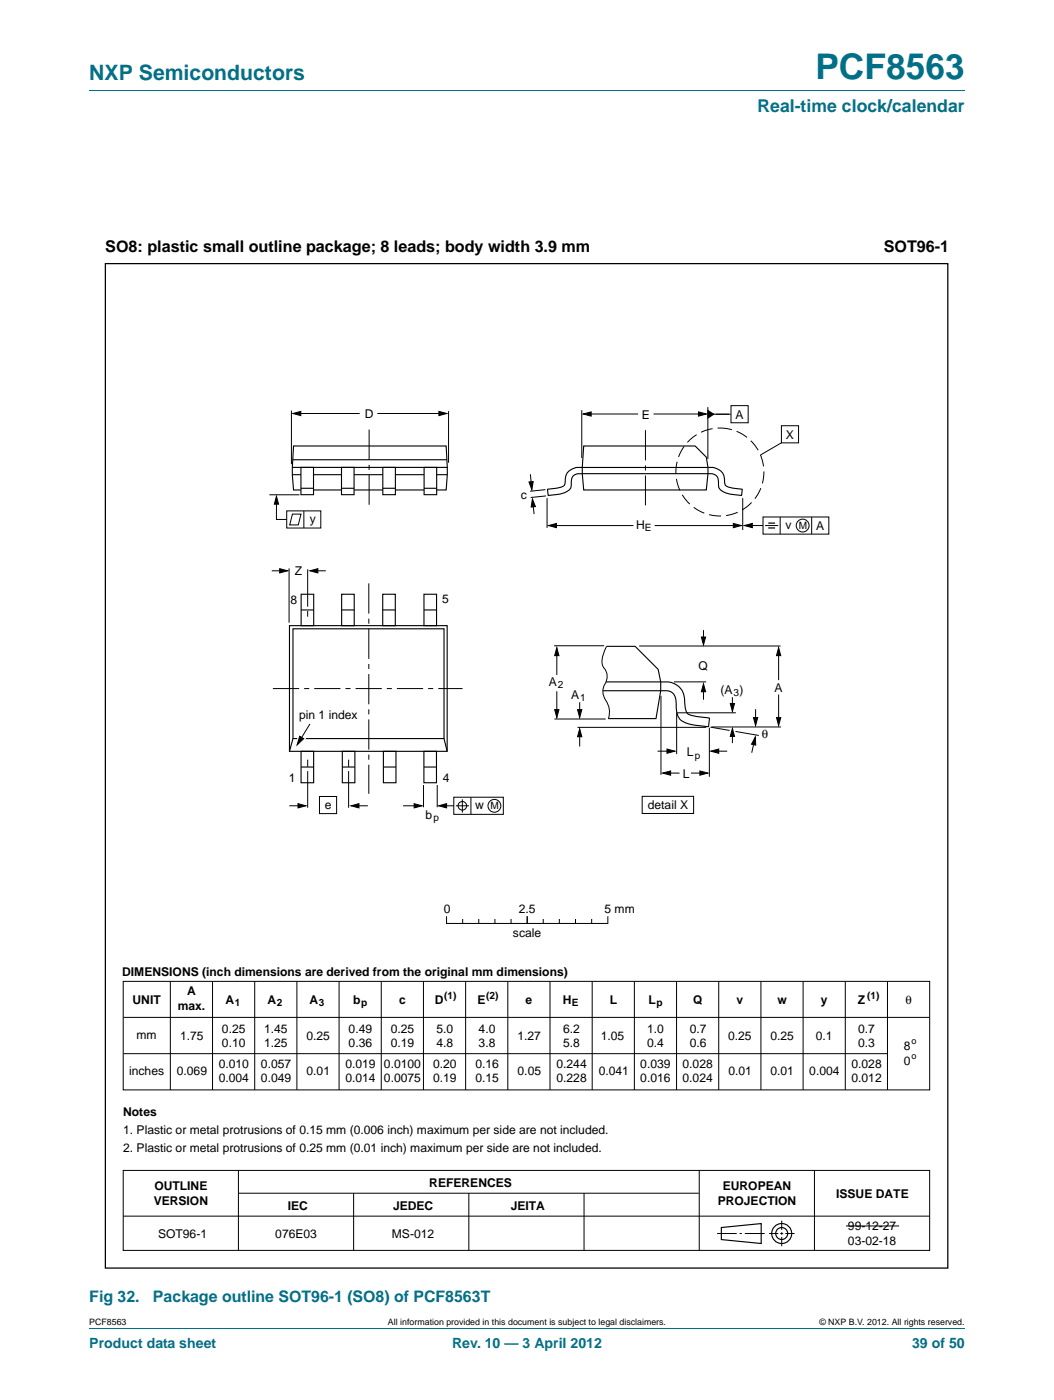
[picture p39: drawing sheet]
<svg xmlns="http://www.w3.org/2000/svg" width="210mm" height="279mm" viewBox="0 0 210 279" stroke-linecap="round" stroke-linejoin="round" font-family="sans-serif">
<defs><g id="words">
<text font-size="7" fill="#007088" x="162.7" y="15.8">PCF8563</text>
<text font-size="4.2" fill="#007088" x="17.8" y="16">NXP Semiconductors</text>
<text font-size="3.5" fill="#007088" x="151.1" y="22.3">Real-time clock/calendar</text>
<g font-size="3.2">
<text x="21" y="50.2">SO8: plastic small outline package; 8 leads; body width 3.9 mm</text>
<text x="176.3" y="50.3">SOT96-1</text>
</g>
<g font-size="3.2" fill="#007088">
<text x="17.8" y="259.8">Fig 32.</text>
<text x="30.5" y="259.8">Package outline SOT96-1 (SO8) of PCF8563T</text>
</g>
<g font-size="2.8" fill="#007088">
<text x="17.8" y="269.1">Product data sheet</text>
<text x="90.2" y="269.1">Rev. 10 — 3 April 2012</text>
<text x="181.9" y="269.1">39 of 50</text>
</g>
<g font-size="2.4">
<text x="72.7" y="83.4">D</text>
<text x="128" y="83.5">E</text>
<text x="146.7" y="83.6">A</text>
<text x="156.8" y="87.6">X</text>
<text x="103.9" y="99.5">c</text>
<text x="61.8" y="104.4">y</text>
<text x="126.9" y="105.5">H</text>
<text x="156.7" y="105.6">v</text>
<text x="162.8" y="105.8">A</text>
<text x="58.8" y="114.7">Z</text>
<text x="57.9" y="120.4">8</text>
<text x="88.2" y="120.3">5</text>
<text x="109.5" y="136.8">A</text>
<text x="139.4" y="133.6">Q</text>
<text x="59.7" y="143.5">pin 1 index</text>
<text x="114" y="139.5">A</text>
<text x="143.7" y="138.4">(A )</text>
<text x="154.5" y="138.2">A</text>
<text x="152" y="147.4">θ</text>
<text x="136.2" y="155.2">L</text>
<text x="137" y="150.9">L</text>
<text x="57.6" y="156.1">1</text>
<text x="64.8" y="161.4">e</text>
<text x="88.4" y="156.1">4</text>
<text x="94.8" y="161.5">w</text>
<text x="129.2" y="161.5">detail X</text>
<text x="84.9" y="163.4">b</text>
<text x="88.5" y="182.3">0</text>
<text x="103.5" y="182.3">2.5</text>
<text x="120.6" y="182.3">5 mm</text>
<text x="102.3" y="187">scale</text>
<text x="24.4" y="194.7">DIMENSIONS (inch dimensions are derived from the original mm dimensions)</text>
<text x="26.4" y="200.4">UNIT</text>
<text x="35.5" y="201.5">max.</text>
<text x="37.3" y="198.6">A</text>
<text x="45" y="200.4">A</text>
<text x="53.3" y="200.4">A</text>
<text x="61.7" y="200.4">A</text>
<text x="70.4" y="200.4">b</text>
<text x="79.6" y="200.4">c</text>
<text x="86.7" y="200.4">D</text>
<text x="95.2" y="200.4">E</text>
<text x="104.8" y="200.4">e</text>
<text x="112.3" y="200.4">H</text>
<text x="121.6" y="200.4">L</text>
<text x="129.4" y="200.4">L</text>
<text x="138.3" y="200.4">Q</text>
<text x="146.9" y="200.4">v</text>
<text x="155.1" y="200.4">w</text>
<text x="163.8" y="200.4">y</text>
<text x="171.1" y="200.4">Z</text>
<text x="180.6" y="200.4">θ</text>
<text x="27.2" y="207.3">mm</text>
<text x="35.9" y="207.6">1.75</text>
<text x="44.3" y="206.1">0.25</text>
<text x="44.3" y="209">0.10</text>
<text x="52.7" y="206.1">1.45</text>
<text x="52.7" y="209">1.25</text>
<text x="61.1" y="207.6">0.25</text>
<text x="69.5" y="206.1">0.49</text>
<text x="69.5" y="209">0.36</text>
<text x="78" y="206.1">0.25</text>
<text x="78" y="209">0.19</text>
<text x="87.1" y="206.1">5.0</text>
<text x="87.1" y="209">4.8</text>
<text x="95.5" y="206.1">4.0</text>
<text x="95.5" y="209">3.8</text>
<text x="103.2" y="207.5">1.27</text>
<text x="112.3" y="206.1">6.2</text>
<text x="112.3" y="209">5.8</text>
<text x="119.8" y="207.5">1.05</text>
<text x="129.1" y="206.1">1.0</text>
<text x="129.1" y="209">0.4</text>
<text x="137.6" y="206.1">0.7</text>
<text x="137.6" y="209">0.6</text>
<text x="145.2" y="207.5">0.25</text>
<text x="153.7" y="207.5">0.25</text>
<text x="162.7" y="207.5">0.1</text>
<text x="171.2" y="206.1">0.7</text>
<text x="171.2" y="209">0.3</text>
<text x="180.3" y="209.6">8</text>
<text x="25.8" y="214.6">inches</text>
<text x="35.3" y="214.6">0.069</text>
<text x="43.6" y="213.1">0.010</text>
<text x="52.1" y="213.1">0.057</text>
<text x="61.1" y="214.6">0.01</text>
<text x="68.9" y="213.1">0.019</text>
<text x="76.6" y="213.1">0.0100</text>
<text x="86.4" y="213.1">0.20</text>
<text x="94.8" y="213.1">0.16</text>
<text x="103.3" y="214.5">0.05</text>
<text x="111" y="213.1">0.244</text>
<text x="119.4" y="214.6">0.041</text>
<text x="127.7" y="213.1">0.039</text>
<text x="136.2" y="213.1">0.028</text>
<text x="145.3" y="214.6">0.01</text>
<text x="153.7" y="214.6">0.01</text>
<text x="161.4" y="214.6">0.004</text>
<text x="169.9" y="213.1">0.028</text>
<text x="180.3" y="212.6">0</text>
<text x="43.6" y="216">0.004</text>
<text x="52.1" y="216">0.049</text>
<text x="68.9" y="216">0.014</text>
<text x="76.6" y="216">0.0075</text>
<text x="86.4" y="216">0.19</text>
<text x="94.8" y="216">0.15</text>
<text x="111" y="216">0.228</text>
<text x="127.7" y="216">0.016</text>
<text x="136.2" y="216">0.024</text>
<text x="169.9" y="216">0.012</text>
<text x="24.6" y="222.8">Notes</text>
<text x="24.6" y="226.4">1. Plastic or metal protrusions of 0.15 mm (0.006 inch) maximum per side are not included.</text>
<text x="24.6" y="230">2. Plastic or metal protrusions of 0.25 mm (0.01 inch) maximum per side are not included.</text>
<text x="30.8" y="237.5">OUTLINE</text>
<text x="85.6" y="236.8">REFERENCES</text>
<text x="144.2" y="237.5">EUROPEAN</text>
<text x="166.8" y="239">ISSUE DATE</text>
<text x="30.7" y="240.5">VERSION</text>
<text x="57.4" y="241.4">IEC</text>
<text x="78.4" y="241.4">JEDEC</text>
<text x="101.9" y="241.4">JEITA</text>
<text x="143.2" y="240.5">PROJECTION</text>
<text x="169.2" y="245.5">99-12-27</text>
<text x="31.5" y="247">SOT96-1</text>
<text x="54.9" y="247">076E03</text>
<text x="78.2" y="247">MS-012</text>
<text x="169.2" y="248.4">03-02-18</text>
</g>
<g font-size="2">
<text x="128.7" y="106">E</text>
<text x="159.3" y="105.6">M</text>
<text x="111.3" y="137.3">2</text>
<text x="115.8" y="140">1</text>
<text x="146.3" y="138.9">3</text>
<text x="138.6" y="151.4">p</text>
<text x="97.8" y="161.5">M</text>
<text x="86.5" y="163.9">p</text>
<text x="46.8" y="200.8">1</text>
<text x="55.2" y="200.8">2</text>
<text x="63.6" y="200.8">3</text>
<text x="72" y="200.8">p</text>
<text x="88.6" y="199.4">(1)</text>
<text x="97" y="199.4">(2)</text>
<text x="114.1" y="200.8">E</text>
<text x="131" y="200.8">p</text>
<text x="173" y="199.3">(1)</text>
</g>
<g font-size="1.8">
<text x="181.8" y="208.4">o</text>
<text x="181.8" y="211.3">o</text>
<text x="17.8" y="264.5">PCF8563</text>
<text x="77.4" y="264.5">All information provided in this document is subject to legal disclaimers.</text>
<text x="163.5" y="264.5">© NXP B.V. 2012. All rights reserved.</text>
</g>
</g></defs>
<path d="M17.8 18.2h174.6M17.8 265.1h174.6" fill="none" stroke="#007088" stroke-width=".2"/>
<g fill="none" stroke="#000" stroke-width=".2">
<path d="M58.1 81.9v10.7M59.4 82.5h12.3M75.3 82.5h13M89.5 82v10.3M105.8 94.7l.2 2.5M108.8 97.7l-3 .3M108.9 99l-3 .3M109.1 99.4v5.9M116.1 81.9v9.5M117 82.6h10.3M130.4 82.6h9.7M141.2 81.2v10.4"/>
<path d="M141.8 82.7h4M145.8 81h3.4v3.4h-3.4zM148.2 99.4v6.4M155.9 85h3.4v3.4h-3.4zM155.9 88.4l-4.2 2.4M54.2 113.9h2.6M57.7 113.4v10.9M61.4 113.6v7.5M62.4 113.9h2.6M106.3 100.1l.2 2.5M110.2 104.9h16.2M130.6 104.9h16.3"/>
<path d="M149.4 104.9h2.8M152.2 103.2h13.1v3.4h-13.1zM152.6 104.9h2.6M155.6 103.2v3.4M161.9 103.2v3.4M61.4 121.9v1.2M110.5 128.9h10M111.1 129.8v4.9M111.1 138v4.5M121 129a4.9 4.9 0 0 0-.7 4 3 3 0 0 1 .1 4 3.5 3.5 0 0 0 .8 3.3 4 4 0 0 1 .2 3.1M127.5 128.9h28.2M131.9 138.9v15.7"/>
<path d="M134.4 136.1h6.5M140.3 137.1v2.5M140.3 125.8v2.3M146.1 139.1v2M155.3 130.1v5.6M155.3 138.6v5.3M61.4 151.6v1.4M61.4 153.9v7.3M63.7 159h3.4v3.4h-3.4zM69.5 151.6v1.4M69.5 153.9v7.3M84.5 156.7v4.4"/>
<path d="M87.2 156.7v4.4M90.5 159.1h9.9v3.4h-9.9zM92.2 159.5v2.7M93.9 159.1v3.4M110.6 143.5h10.2M115.2 145.2h25.7M115.6 146.4v2.6M115.6 140.2v2.5M128.1 158.9h10.3v3.4h-10.3zM131.2 149.9h2.3M133 154.3h2.6M135 142.3h11.8"/>
<path d="M135 142.3v8.2M137.8 154.3h2.6M141.5 145.2v9.8M141.7 145.1l3.9 .7M141.9 145.1h13.9M142.7 149.9h2.4M146.1 146.4v1.9M146.7 146l4.7 .8M150.5 147.7l-.5 2.5M150.7 141.5v2.6M57.7 160.8h2.6M70.8 160.8h2.6"/>
<path d="M80.4 160.8h2.6M88.4 160.8h2.1M90.9 160.8h2.7M24.6 195.9h160.9v21.6h-160.9zM34 195.9v21.6M42.4 195.9v21.6M50.8 195.9v21.6M59.2 195.9v21.6M67.6 195.9v21.6M76.1 195.9v21.6M84.5 195.9v21.6M92.9 195.9v21.6"/>
<path d="M101.3 195.9v21.6M109.7 195.9v21.6M118.1 195.9v21.6M126.5 195.9v21.6M135 195.9v21.6M143.4 195.9v21.6M151.8 195.9v21.6M160.2 195.9v21.6M168.6 195.9v21.6M177 195.9v21.6M24.6 210.3h152.4M24.6 203h160.8"/>
<path d="M24.6 233.6h160.9v15.9h-160.9zM47.6 233.6v15.9M47.6 238.1h91.8M70.5 238.1v11.4M93.5 238.1v11.4M116.5 238.1v11.4M139.5 233.6v15.9M162.5 233.6v15.9M24.6 242.7h160.9M143.1 246.2h3.9M147.5 246.2h.5M148.6 246.2h3.9"/>
<path d="M153.4 246.2h1.9M155.7 246.2h.5M155.9 243.6v1.9M155.9 245.9v.5M155.9 246.9v1.8M156.7 246.2h1.8M168.7 244.7h10.7"/>
<circle cx="160.1" cy="104.9" r="1.28"/>
<circle cx="92.2" cy="160.8" r=".86"/>
<circle cx="98.6" cy="160.8" r="1.28"/>
</g>
<g fill="none" stroke="#000" stroke-width=".23">
<path d="M143.9 245l7.9-.8v4l-7.9-.8z"/>
<circle cx="155.9" cy="246.2" r="1.99"/>
<circle cx="155.9" cy="246.2" r="1.2"/>
</g>
<g fill="#000" stroke="#000" stroke-width=".2">
<path d="M58.4 82.5l1.6-.4v.8zM87.6 82.1l1.5 .4-1.5 .4zM105.5 96.2l.9-.1-.3 1.6zM116.3 82.6l1.6-.4v.8zM139.3 82.2l1.6 .4-1.6 .4zM141.2 81.9l1.2 .8-1.2 .7zM55.8 113.5l1.6 .4-1.6 .4zM61.8 113.9l1.6-.4v.8zM106.2 99.6l.6 1.5-.8 .1zM109.4 104.9l1.6-.4v.8zM146.3 104.5l1.6 .4-1.6 .4zM148.5 104.9l1.6-.4v.8z"/>
<path d="M111.1 129.3l.4 1.5h-.9zM140.3 136.5l.5 1.6h-.9zM139.9 127.1h.9l-.5 1.6zM155.3 129.3l.4 1.5h-.8zM110.6 141.6h.9l-.4 1.6zM115.6 145.4l.5 1.6h-.9zM115.2 141.6h.9l-.5 1.6zM133.1 149.5l1.5 .4-1.5 .4zM132.2 154.3l1.6-.4v.8zM139.6 153.9l1.6 .4-1.6 .4zM141.8 149.9l1.6-.4v.8zM146.1 145.4l.4 1.6h-.8z"/>
<path d="M145.7 140.4h.8l-.4 1.6zM150.7 147.1v1.6l-.8-.2zM150.3 143.2h.9l-.5 1.6zM154.9 143.2h.8l-.4 1.6zM59.4 160.4l1.6 .4-1.6 .4zM70 160.8l1.6-.4v.8zM82.6 160.4l1.6 .4-1.6 .4zM87.5 160.8l1.6-.4v.8z"/>
</g>
<path d="M153.2 104.4h1.4M153.2 105.4h1.4" fill="none" stroke="#000" stroke-width=".24"/>
<path d="M54.4 137.4h37.9" fill="none" stroke="#000" stroke-width=".2" stroke-dasharray="5.2 1 1 1" stroke-linecap="butt"/>
<path d="M73.6 85.7v15M128.8 85.9v14.9M73.6 116.4v42" fill="none" stroke="#000" stroke-width=".2" stroke-dasharray="6 1 1 1" stroke-linecap="butt"/>
<circle cx="143.6" cy="94.2" r="8.8" fill="none" stroke="#000" stroke-width=".2" stroke-dasharray="2.4 1" stroke-linecap="butt"/>
<g fill="none" stroke="#000" stroke-width=".22">
<path d="M58.3 93.3h30.9M58.3 94.7h30.9M58.4 91.8h30.7M58.6 89h30.4l.2 4.3-.2 4.5h-30.4l-.3-3.1zM109.2 97.7l.2-.1a6.1 6.1 0 0 0 3.2-.8l.2-.9a2.6 2.6 0 0 1 2.9-2.6h25.4a2.92 2.92 0 0 1 3.4 2 2.2 2.2 0 0 0 .3 1.7 8 8 0 0 0 3.2 .6l-.1 1.2-.2 .1a6.1 6.1 0 0 1-4.1-1.3l-.3-1a1.71 1.71 0 0 0-2.1-2.1h-25a1.72 1.72 0 0 0-2.2 2.1 1.96 1.96 0 0 1-1.9 1.9l-2.7 .4zM116.4 89h22.3l2.2 2.2 .3 2.1-.3 4.5h-24.5l-.2-4.5zM60.1 118.6h2.5v6.3h-2.5zM68.2 118.6h2.5v6.3h-2.5zM76.3 118.6h2.6v6.3h-2.6zM84.6 118.6h2.5v6.3h-2.5zM57.7 124.9h31.5v25h-31.5zM58.4 125.5h30.2v21.9h-30.2z"/>
<path d="M60.1 121.7h2.5M68.2 121.7h2.5M76.3 121.7h2.6M84.6 121.7h2.5M120.9 136.1h10.9a4 4 0 0 1 4.6 2.5l.3 2.5a1.68 1.68 0 0 0 1.8 1.8l3 .4-.1 1.6a12 12 0 0 1-4.7-.7 3 3 0 0 1-1.8-3.4 2.56 2.56 0 0 0-1.3-2.8l-13.3-.1M121 129h5.7l4.6 4.6 .5 2.5v1.7l-.9 5.6h-9.6M58.4 147.4l-.7 2.5M60.1 149.9h2.5v6.3h-2.5zM60.1 153.1h2.5M68.3 149.9h2.5v6.3h-2.5zM68.3 153.1h2.5M76.5 149.9h2.5v6.3h-2.5z"/>
<path d="M76.5 153.1h2.5M84.6 149.9h2.5v6.3h-2.5zM84.6 153.1h2.5M88.6 147.4l.6 2.5"/>
</g>
<path d="M76.4 93.3h2.5v5.4h-2.5z" fill="#fff" stroke="#000" stroke-width=".22"/>
<path d="M76.4 97.4h2.5" fill="none" stroke="#000" stroke-width=".22"/>
<path d="M68.1 93.3h2.5v5.4h-2.5z" fill="#fff" stroke="#000" stroke-width=".22"/>
<path d="M68.1 97.4h2.5" fill="none" stroke="#000" stroke-width=".22"/>
<path d="M60 93.3h2.5v5.4h-2.5z" fill="#fff" stroke="#000" stroke-width=".22"/>
<path d="M60 97.4h2.5" fill="none" stroke="#000" stroke-width=".22"/>
<path d="M84.6 93.3h2.5v5.4h-2.5z" fill="#fff" stroke="#000" stroke-width=".22"/>
<path d="M84.6 97.4h2.5" fill="none" stroke="#000" stroke-width=".22"/>
<path d="M55.1 99l.5 1.6h-.9z" fill="#000" stroke="#000" stroke-width=".2"/>
<path d="M53.7 98.7h6M55.1 99.7v4h2.1M57.2 102h6.8v3.4h-6.8zM58.3 102.6h1.7l-.5 2.2h-1.7zM60.6 102v3.4" fill="none" stroke="#000" stroke-width=".2"/>
<path d="M59.4 146.4l1.7 .9-2.1 1.8z" fill="#fff"/>
<g fill="none" stroke="#000" stroke-width=".2">
<path d="M61.8 144.5l-2.5 4.2M89.1 183v1.3M89.1 184.3h32.1M92.3 183.5v.8M95.5 183.5v.8M98.7 183.5v.8M101.9 183.5v.8M105.2 183v1.3M108.4 183.5v.8M111.6 183.5v.8M114.8 183.5v.8M118 183.5v.8"/>
<path d="M121.3 183v1.3"/>
</g>
<path d="M59.8 146.9l.8 .5-1.3 1.3z" fill="#000" stroke="#000" stroke-width=".2"/>
<path d="M21 52.6h168.1v200.5h-168.1z" fill="none" stroke="#000" stroke-width=".25"/>
<use href="#words"/>
</svg>
